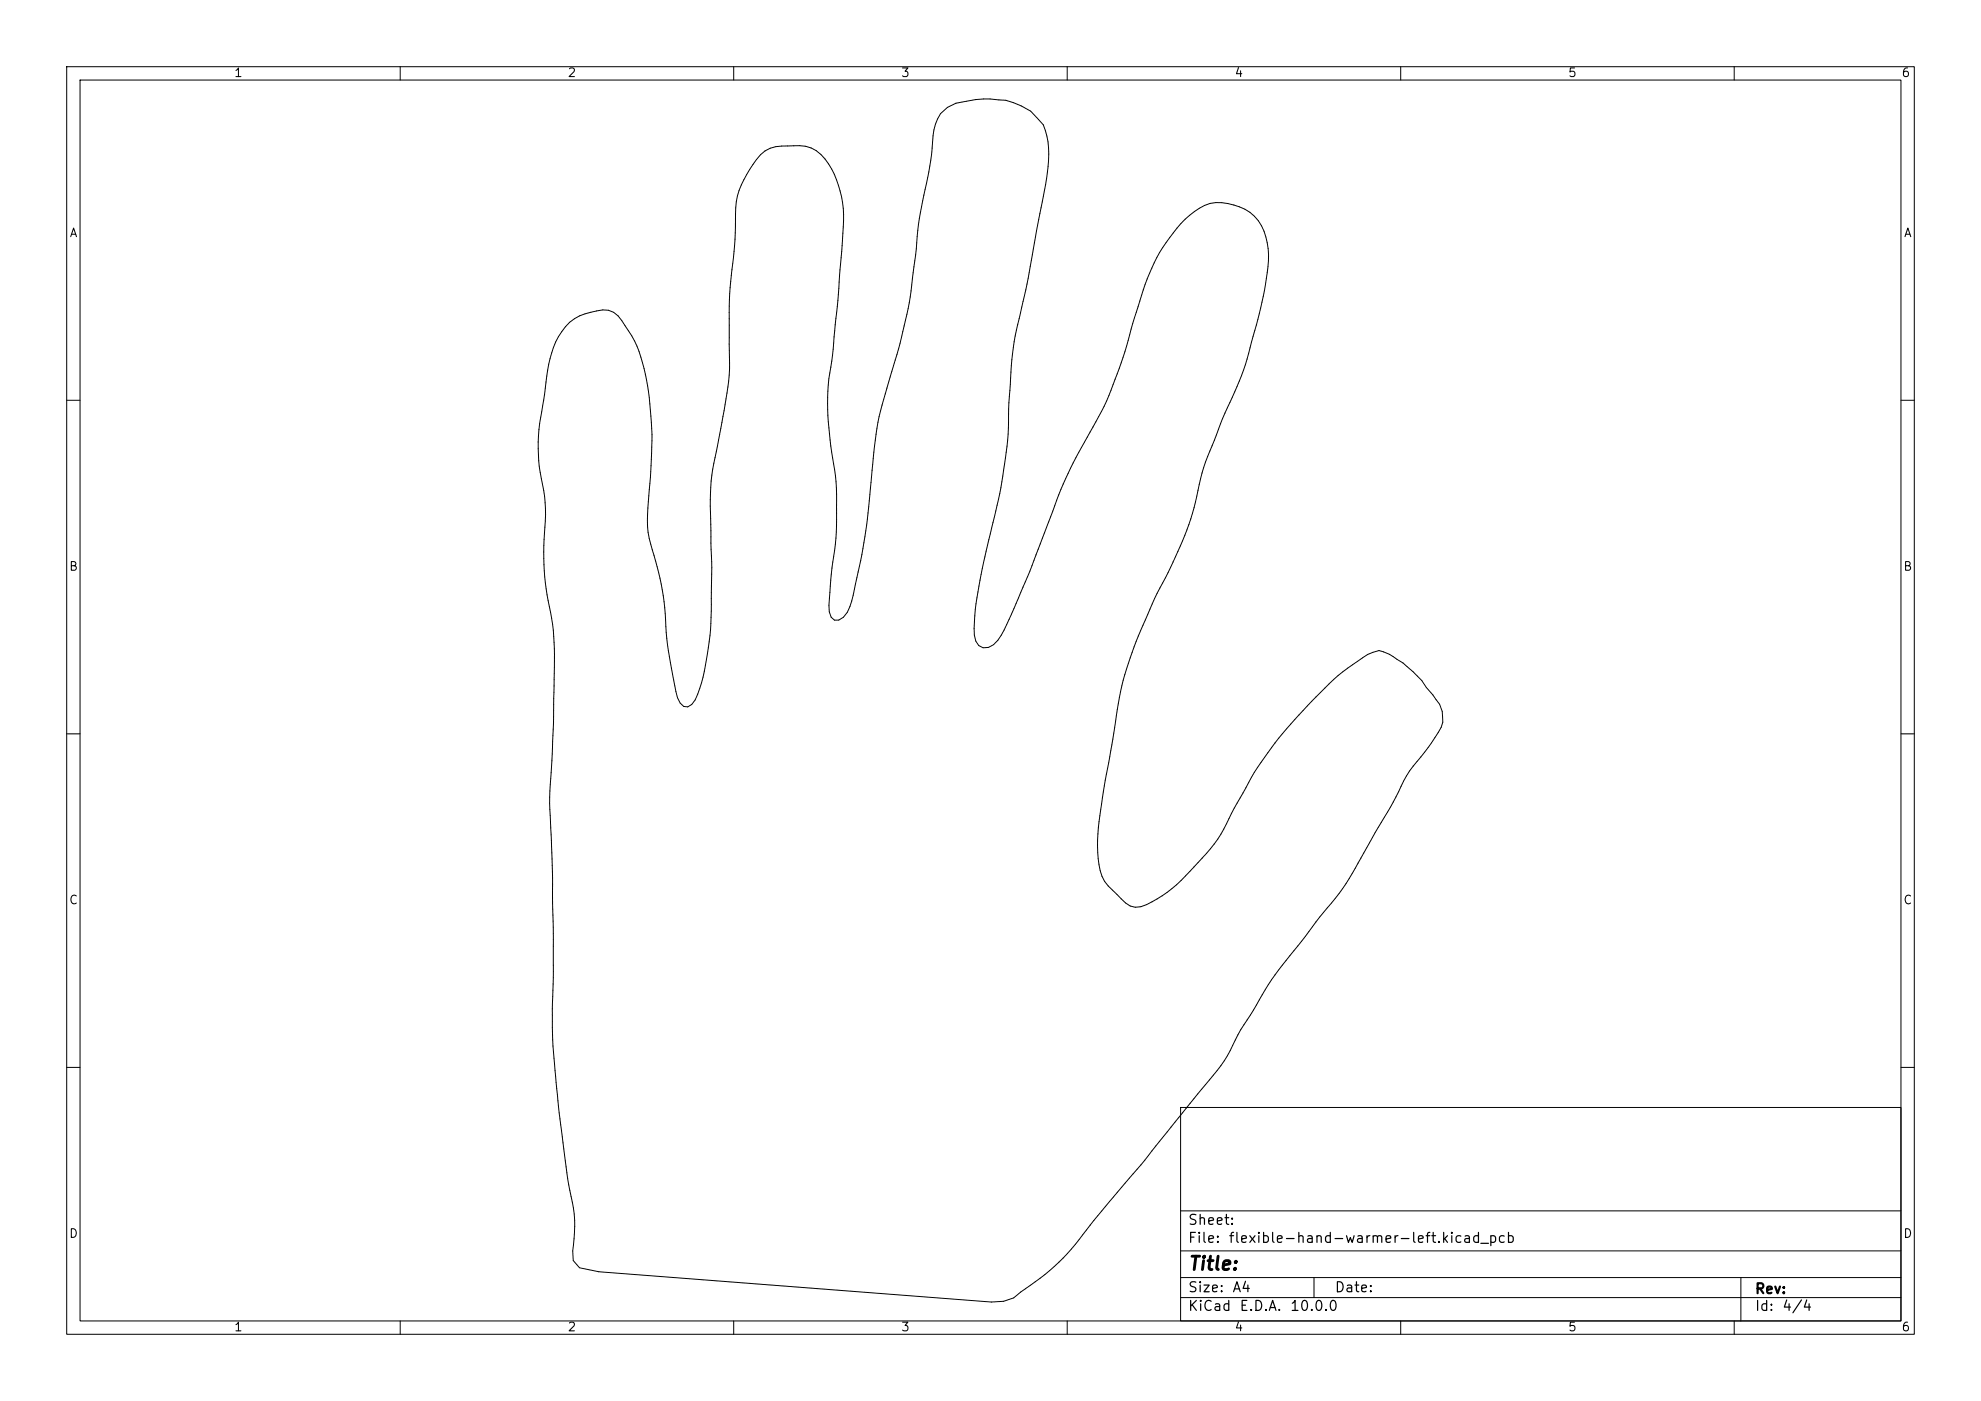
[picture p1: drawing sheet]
<svg xmlns="http://www.w3.org/2000/svg" width="297mm" height="210mm" viewBox="0 0 297 210" stroke-linecap="round" stroke-linejoin="round" font-family="sans-serif">
<defs><g id="words">
<text font-size="2" x="178" y="190.9">Title:</text>
<g font-size="1.5">
<text x="178" y="184">Sheet:</text>
<text x="178" y="186.7">File:</text>
<text x="184.1" y="186.7">flexible-hand-warmer-left.kicad_pcb</text>
<text x="178" y="196.9">KiCad</text>
<text x="178" y="194.1">Size:</text>
<text x="184.7" y="194.1">A4</text>
<text x="185.7" y="196.9">E.D.A.</text>
<text x="193.3" y="196.9">10.0.0</text>
<text x="200" y="194.1">Date:</text>
<text x="263" y="194.3">Rev:</text>
<text x="263" y="196.9">Id:</text>
<text x="267.1" y="196.9">4/4</text>
</g>
<g font-size="1.3">
<text x="35" y="11.9">1</text>
<text x="85" y="11.9">2</text>
<text x="135" y="11.9">3</text>
<text x="185" y="11.9">4</text>
<text x="235" y="11.9">5</text>
<text x="285" y="11.9">6</text>
<text x="10.3" y="35.9">A</text>
<text x="285.4" y="35.9">A</text>
<text x="10.3" y="85.9">B</text>
<text x="285.3" y="85.9">B</text>
<text x="10.3" y="135.9">C</text>
<text x="285.3" y="135.9">C</text>
<text x="10.3" y="185.9">D</text>
<text x="285.3" y="185.9">D</text>
<text x="35" y="199.9">1</text>
<text x="85" y="199.9">2</text>
<text x="135" y="199.9">3</text>
<text x="185" y="199.9">4</text>
<text x="235" y="199.9">5</text>
<text x="285" y="199.9">6</text>
</g>
</g></defs>
<g fill="none" stroke="#000" stroke-width=".15">
<path d="M10 10h277v190h-277zM12 12h273v186h-273zM60 10v2M110 10v2M160 10v2M210 10v2M260 10v2M85.4 48.3a8.9 8.9 0 0 1 5.8-1.8 4.1 4.1 0 0 1 2.5 2.3 19.2 19.2 0 0 1 3.4 9 55.7 55.7 0 0 1 .2 15.6 26.5 26.5 0 0 0 0 7.3l.5 1.7a41.6 41.6 0 0 1 2.1 12.4l.3 2.7 .8 4.4a11.1 11.1 0 0 0 1 3.5l.5 .5 .6 .1 .6-.4 .5-.7a32.3 32.3 0 0 0 2.2-9.6 205.4 205.4 0 0 0 .1-18.5 32 32 0 0 1 1.1-10l.8-4.4a39.9 39.9 0 0 0 .9-11.8 69.9 69.9 0 0 1 .8-12.9l.2-5.6a11.2 11.2 0 0 1 2.1-6.7 10 10 0 0 1 2.3-2.8 5.6 5.6 0 0 1 3.4-.7 6.9 6.9 0 0 1 4.3 .7 10.7 10.7 0 0 1 3.5 6 19.2 19.2 0 0 1 .4 7.3l-.7 9.2-.5 4.5a74 74 0 0 1-.9 8.1 56.7 56.7 0 0 0 1.1 13.6 57.6 57.6 0 0 1-.7 14.8l-.3 4.6v1l.3 .8 .5 .5h.7l.7-.5a7.8 7.8 0 0 0 1.6-4.2 101 101 0 0 0 2.6-17.8l.2-1.8a44.6 44.6 0 0 1 2.3-11.4l.5-1.6a72.1 72.1 0 0 0 3.3-15.7l.3-1.8a68.9 68.9 0 0 1 2-12.4l.4-2.7 .1-1.8a8.1 8.1 0 0 1 1.2-4.3l1.1-.9 1.2-.6a17.8 17.8 0 0 1 7.5-.5l2.3 .9 1.4 .8 1.9 2 .3 .8a16.6 16.6 0 0 1 .1 8.1l-1.2 6.2a182.9 182.9 0 0 1-3.4 16.6 108.2 108.2 0 0 0-1 13.7 84.5 84.5 0 0 1-3 16.8l-1.1 5.2a38.2 38.2 0 0 0-1 9.1l.2 .9 .4 .7a1.99 1.99 0 0 0 2.9-.8 45.8 45.8 0 0 0 3.4-7.2l1.4-3.2 2.8-7.3a73.1 73.1 0 0 1 7.1-15.1 57.1 57.1 0 0 0 4.6-11.3l1.5-5.1a34.1 34.1 0 0 1 4.4-10.4 15.8 15.8 0 0 1 5.8-5.6 7.2 7.2 0 0 1 6 .6 7.1 7.1 0 0 1 3.5 5.9 29 29 0 0 1-.9 8l-1.3 5.1a47.5 47.5 0 0 1-4.2 11.5l-1.3 3.3a37.8 37.8 0 0 0-3.2 10 60 60 0 0 1-5.7 13.7 78.2 78.2 0 0 0-5.3 13.9l-3 17.7a27.5 27.5 0 0 0-.3 10 6.1 6.1 0 0 0 2.6 3.6 4.7 4.7 0 0 0 2.7 1.9 7.8 7.8 0 0 0 4-1.7 30.8 30.8 0 0 0 6-5.7 20.3 20.3 0 0 0 4.4-6.7l.9-1.5a60.1 60.1 0 0 1 11.8-15.9 35 35 0 0 1 7.7-6.4l1.7-.6a12.3 12.3 0 0 1 5.1 3.2l1.4 1.3 .6 1.1 1.5 1.8a4.1 4.1 0 0 1 .8 4.1 40.9 40.9 0 0 1-4.8 6.6l-.9 1.5a59.1 59.1 0 0 1-4.2 7.7l-1.3 2.3a43.6 43.6 0 0 1-5.9 9l-5.6 7.1a43.4 43.4 0 0 0-5.5 8.2 39.1 39.1 0 0 0-3.9 6.9 63.1 63.1 0 0 1-5 6.4l-1.7 2.1a308.4 308.4 0 0 1-12.1 14.7l-2.3 2.9a34.2 34.2 0 0 1-9.9 9.3l-1 .8-1.5 .6-1.9 .1-58.8-4.6-2.9-.6-1-1v-1.5l.1-.9a19.6 19.6 0 0 0-.6-8.1l-.5-3.6a232.1 232.1 0 0 1-2.1-20.9v-1.8a394.2 394.2 0 0 0 0-20.6l-.2-6.6a54.7 54.7 0 0 1 .1-11.1l.1-1.8a275.5 275.5 0 0 0 .2-16.7l-.5-3.6a40.1 40.1 0 0 1-.7-13.7 24 24 0 0 0-.8-7.2 26.5 26.5 0 0 1 .4-10.1l.3-1.7a22 22 0 0 1 2-8.6l1.1-1.5zM10 60h2M285 60h2M10 110h2M285 110h2"/>
<path d="M10 160h2M177 166h108v32h-108zM285 160h2M60 198v2M110 198v2M160 198v2M177 194.5h108M177 191.5h108M177 187.5h108M177 181.5h108M197 191.5v3M210 198v2"/>
<path d="M260 198v2M261 191.5v6.5"/>
</g>
<use href="#words"/>
</svg>
